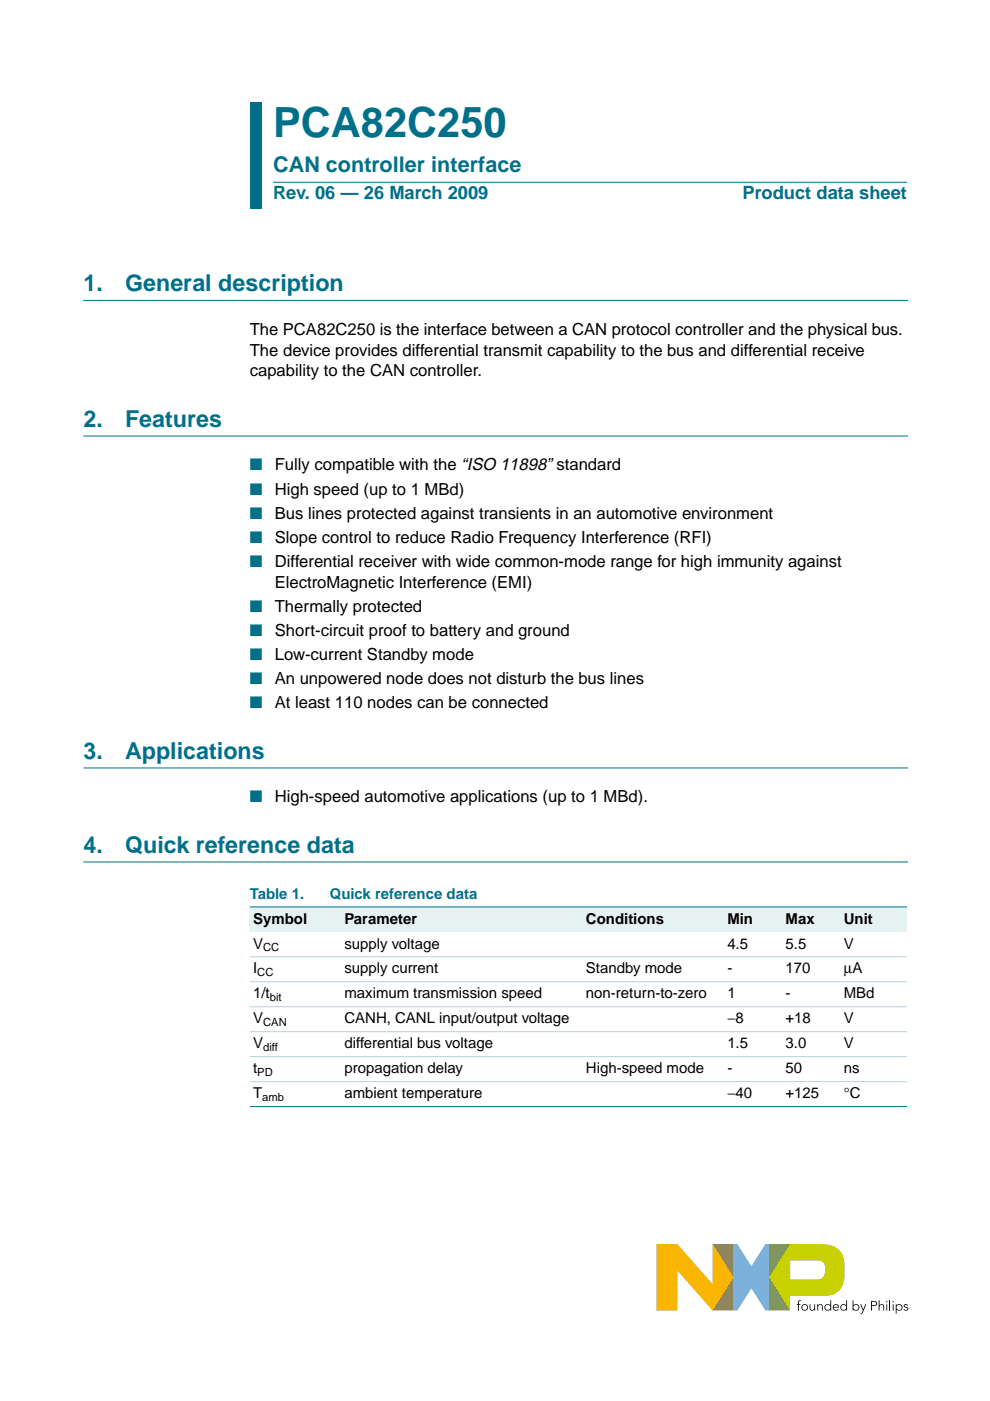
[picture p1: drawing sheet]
<svg xmlns="http://www.w3.org/2000/svg" width="210mm" height="297mm" viewBox="0 0 210 297" stroke-linecap="round" stroke-linejoin="round" font-family="sans-serif">
<defs><g id="words">
<text font-size="8.8" fill="#00708a" x="57.9" y="29">PCA82C250</text>
<g font-size="4.9" fill="#00708a">
<text x="17.7" y="61.7">1.</text>
<text x="26.5" y="61.7">General description</text>
<text x="17.7" y="90.4">2.</text>
<text x="26.5" y="90.4">Features</text>
<text x="17.7" y="160.8">3.</text>
<text x="26.5" y="160.8">Applications</text>
<text x="17.7" y="180.8">4.</text>
<text x="26.5" y="180.8">Quick reference data</text>
</g>
<text font-size="4.6" fill="#00708a" x="57.9" y="36.4">CAN controller interface</text>
<g font-size="3.9" fill="#00708a">
<text x="57.9" y="42.3">Rev. 06 — 26 March 2009</text>
<text x="157.5" y="42.3">Product data sheet</text>
</g>
<g font-size="3.5">
<text x="53" y="71">The PCA82C250 is the interface between a CAN protocol controller and the physical bus.</text>
<text x="53" y="75.4">The device provides differential transmit capability to the bus and differential receive</text>
<text x="53" y="79.8">capability to the CAN controller.</text>
<text x="58.3" y="99.7">Fully compatible with the “ISO 11898” standard</text>
<text x="58.3" y="104.9">High speed (up to 1 MBd)</text>
<text x="58.3" y="110">Bus lines protected against transients in an automotive environment</text>
<text x="58.3" y="115.1">Slope control to reduce Radio Frequency Interference (RFI)</text>
<text x="58.3" y="120.2">Differential receiver with wide common-mode range for high immunity against</text>
<text x="58.3" y="124.6">ElectroMagnetic Interference (EMI)</text>
<text x="58.3" y="129.7">Thermally protected</text>
<text x="58.3" y="134.8">Short-circuit proof to battery and ground</text>
<text x="58.3" y="140">Low-current Standby mode</text>
<text x="58.3" y="145.1">An unpowered node does not disturb the bus lines</text>
<text x="58.3" y="150.2">At least 110 nodes can be connected</text>
<text x="58.3" y="170.1">High-speed automotive applications (up to 1 MBd).</text>
</g>
<g font-size="3.5" fill="#00708a">
<text x="53" y="99.7">■</text>
<text x="53" y="104.9">■</text>
<text x="53" y="110">■</text>
<text x="53" y="115.1">■</text>
<text x="53" y="120.2">■</text>
<text x="53" y="129.7">■</text>
<text x="53" y="134.8">■</text>
<text x="53" y="140">■</text>
<text x="53" y="145.1">■</text>
<text x="53" y="150.2">■</text>
<text x="53" y="170.1">■</text>
</g>
<g font-size="3.2" fill="#00708a">
<text x="53" y="190.5">Table 1.</text>
<text x="69.9" y="190.5">Quick reference data</text>
</g>
<g font-size="3.2">
<text x="53.7" y="195.8">Symbol</text>
<text x="73" y="195.8">Parameter</text>
<text x="124.2" y="195.8">Conditions</text>
<text x="154.2" y="195.8">Min</text>
<text x="166.6" y="195.8">Max</text>
<text x="178.9" y="195.8">Unit</text>
<text x="53.7" y="201.1">V</text>
<text x="73" y="201.1">supply voltage</text>
<text x="154.2" y="201.1">4.5</text>
<text x="166.6" y="201.1">5.5</text>
<text x="178.9" y="201.1">V</text>
<text x="53.7" y="206.4">I</text>
<text x="73" y="206.4">supply current</text>
<text x="124.2" y="206.4">Standby mode</text>
<text x="154.2" y="206.4">-</text>
<text x="166.6" y="206.4">170</text>
<text x="178.9" y="206.4">µA</text>
<text x="53.7" y="211.7">1/t</text>
<text x="73" y="211.7">maximum transmission speed</text>
<text x="124.2" y="211.7">non-return-to-zero</text>
<text x="154.2" y="211.7">1</text>
<text x="166.6" y="211.7">-</text>
<text x="178.9" y="211.7">MBd</text>
<text x="53.7" y="217">V</text>
<text x="73" y="217">CANH, CANL input/output voltage</text>
<text x="154.2" y="217">−8</text>
<text x="166.6" y="217">+18</text>
<text x="178.9" y="217">V</text>
<text x="53.7" y="227.6">t</text>
<text x="53.7" y="222.3">V</text>
<text x="73" y="222.3">differential bus voltage</text>
<text x="73" y="227.6">propagation delay</text>
<text x="124.2" y="227.6">High-speed mode</text>
<text x="154.2" y="222.3">1.5</text>
<text x="154.2" y="227.6">-</text>
<text x="166.6" y="222.3">3.0</text>
<text x="166.6" y="227.6">50</text>
<text x="178.9" y="222.3">V</text>
<text x="178.9" y="227.6">ns</text>
<text x="53.7" y="232.9">T</text>
<text x="73" y="232.9">ambient temperature</text>
<text x="154.2" y="232.9">−40</text>
<text x="166.6" y="232.9">+125</text>
<text x="178.9" y="232.9">°C</text>
</g>
<g font-size="2.4">
<text x="55.8" y="201.7">CC</text>
<text x="54.6" y="207">CC</text>
<text x="57.2" y="212.3">bit</text>
<text x="55.8" y="217.5">CAN</text>
<text x="55.8" y="222.8">diff</text>
<text x="54.6" y="228.1">PD</text>
<text x="55.6" y="233.4">amb</text>
</g>
</g></defs>
<path d="M155.5 263.8h.8l3 4.6 3-4.6h.8v14.1h-.8l-3-4.7-3 4.7h-.8z" fill="#7bb1db"/>
<path d="M151.1 263.8h4.4v14.1h-4.4l4.4-7.1z" fill="#958437"/>
<path d="M163.1 263.8h4.4l-4.4 7 4.4 7.1-4.4-.1z" fill="#739833"/>
<path d="M167.5 267.3h5.6a1.45 1.45 0 0 1 1.8 1.5 1.93 1.93 0 0 1-1.4 2.4h-6zM167.5 263.8l-4.4 7 4.4 7.1v-3.2h7.5a4 4 0 0 0 4.1-4.5 8.8 8.8 0 0 0-.7-4.5 4.8 4.8 0 0 0-4.6-1.9z" fill="#c9d200"/>
<path d="M139.2 263.8h4.4l7.5 8.5v-8.5l4.4 7-4.4 7.1-7.5-8.6v8.6h-4.4z" fill="#f9b500"/>
<g fill="#000">
<path d="M169.3 275.8l.5-.1-.4 .3v.5h.3v.2h-.3v1.2h-.2v-1.2h-.3v-.2h.3zM171.7 276.5h.1l.1 1 .3 .2 .4-.2v-1h.2v1.4h-.1l-.1-.3a.53 .53 0 0 1-.6 .3 .53 .53 0 0 1-.3-.6zM173.3 276.5h.1l.1 .3a.53 .53 0 0 1 .6-.3 .53 .53 0 0 1 .3 .6v.8h-.1l-.1-1-.3-.2h-.2l-.2 .5v.7h-.2zM182.4 276.5h.2l.4 1.1 .5-1.1h.2l-.7 1.8-.4 .2h-.2v-.1l.3-.1 .2-.4zM186.3 275.7h.2v1.1a.53 .53 0 0 1 .6-.3 .53 .53 0 0 1 .4 .6v.8h-.2v-1l-.4-.2h-.2l-.2 .5v.7h-.2zM191.7 276.7l.4-.2 .3 .1 .2 .1-.2 .1-.3-.1-.3 .2 .7 .3 .1 .3a.57 .57 0 0 1-.5 .4 .57 .57 0 0 1-.5-.3l.1-.1 .4 .2 .3-.2-.7-.4z"/>
<path d="M170.1 277.2a.55 .55 0 0 0 1.1 0 .55 .55 0 0 0-1.1 0zM169.9 277.2a.71 .71 0 0 1 1.4 0 .71 .71 0 0 1-1.4 0z"/>
<path d="M175 277.2a.55 .55 0 0 0 1.1 0 .55 .55 0 0 0-1.1 0zM175 276.7l.5-.2 .6 .3v-1.1h.1v2.2h-.1v-.3a.71 .71 0 0 1-1.1 .1 .71 .71 0 0 1 0-1z"/>
<path d="M176.9 276.7l-.2 .4h1l-.2-.4zM176.8 276.7a.65 .65 0 0 1 .7-.2 .65 .65 0 0 1 .4 .7h-1.2l.2 .4 .5 .1 .3-.2 .1 .1a.71 .71 0 0 1-1 .1 .71 .71 0 0 1 0-1z"/>
<path d="M178.3 277.2a.55 .55 0 0 0 1.1 0 .55 .55 0 0 0-1.1 0zM178.4 276.7l.5-.2 .5 .3v-1.1h.2v2.2h-.2v-.3a.71 .71 0 0 1-1 .1 .71 .71 0 0 1 0-1z"/>
<path d="M180.9 277.2a.55 .55 0 0 0 1.1 0 .55 .55 0 0 0-1.1 0zM180.8 275.7h.2v1.1a.7 .7 0 0 1 1-.1 .7 .7 0 0 1 0 1 .7 .7 0 0 1-1-.1v.3h-.2z"/>
<path d="M184.9 276v.7l.8-.1v-.5zM184.7 275.8a1.17 1.17 0 0 1 1.2 .3 .54 .54 0 0 1 0 .6 .54 .54 0 0 1-.6 .2h-.4v1h-.2z"/>
<path d="M187.9 276.5h.2v1.4h-.2zM187.9 276a.15 .15 0 0 1 .3 0 .15 .15 0 0 1-.3 0z"/>
<path d="M189.3 276.5h.2v1.4h-.2zM189.2 276a.15 .15 0 0 1 .3 0 .15 .15 0 0 1-.3 0z"/>
<path d="M190.1 277.2a.55 .55 0 0 0 1.1 0 .55 .55 0 0 0-1.1 0zM189.9 276.5h.2v.3a.7 .7 0 0 1 1-.1 .7 .7 0 0 1 0 1 .7 .7 0 0 1-1-.1v.9h-.2z"/>
</g>
<path d="M188.7 275.7v2.2" fill="none" stroke="#000" stroke-width=".21"/>
<path d="M17.7 63.7h174.7M17.7 92.4h174.7M17.7 162.8h174.7M17.7 182.8h174.7" fill="none" stroke="#00708a" stroke-width=".21"/>
<g fill="#00708a">
<path d="M53 21.7h2.4v10.2h-2.4z" fill-rule="evenodd"/>
<path d="M53 31.9h2.4v6.7h-2.4z" fill-rule="evenodd"/>
<path d="M53 38.6h2.4v5.7h-2.4z" fill-rule="evenodd"/>
</g>
<path d="M57.9 38.6h134.4z" fill="#00708a" stroke="#00708a" stroke-width=".21"/>
<g fill="#e6f2f2">
<path d="M53 192.3h19.3v5.3h-19.3z" fill-rule="evenodd"/>
<path d="M72.3 192.3h51.2v5.3h-51.2z" fill-rule="evenodd"/>
<path d="M123.5 192.3h28.2v5.3h-28.2z" fill-rule="evenodd"/>
<path d="M151.7 192.3h1.8v5.3h-1.8z" fill-rule="evenodd"/>
<path d="M153.5 192.3h12.4v5.3h-12.4z" fill-rule="evenodd"/>
<path d="M165.9 192.3h12.3v5.3h-12.3z" fill-rule="evenodd"/>
<path d="M178.2 192.3h14.1v5.3h-14.1z" fill-rule="evenodd"/>
</g>
<g fill="#00708a" stroke="#00708a" stroke-width=".21">
<path d="M53 192.3h139.3z"/>
<path d="M53 234.6h139.3z"/>
</g>
<g fill="#b3d4db" stroke="#b3d4db" stroke-width=".21">
<path d="M53 202.9h139.3z"/>
<path d="M53 208.2h139.3z"/>
<path d="M53 213.4h139.3z"/>
<path d="M53 218.7h139.3z"/>
<path d="M53 224h139.3z"/>
<path d="M53 229.3h139.3z"/>
</g>
<use href="#words"/>
</svg>
